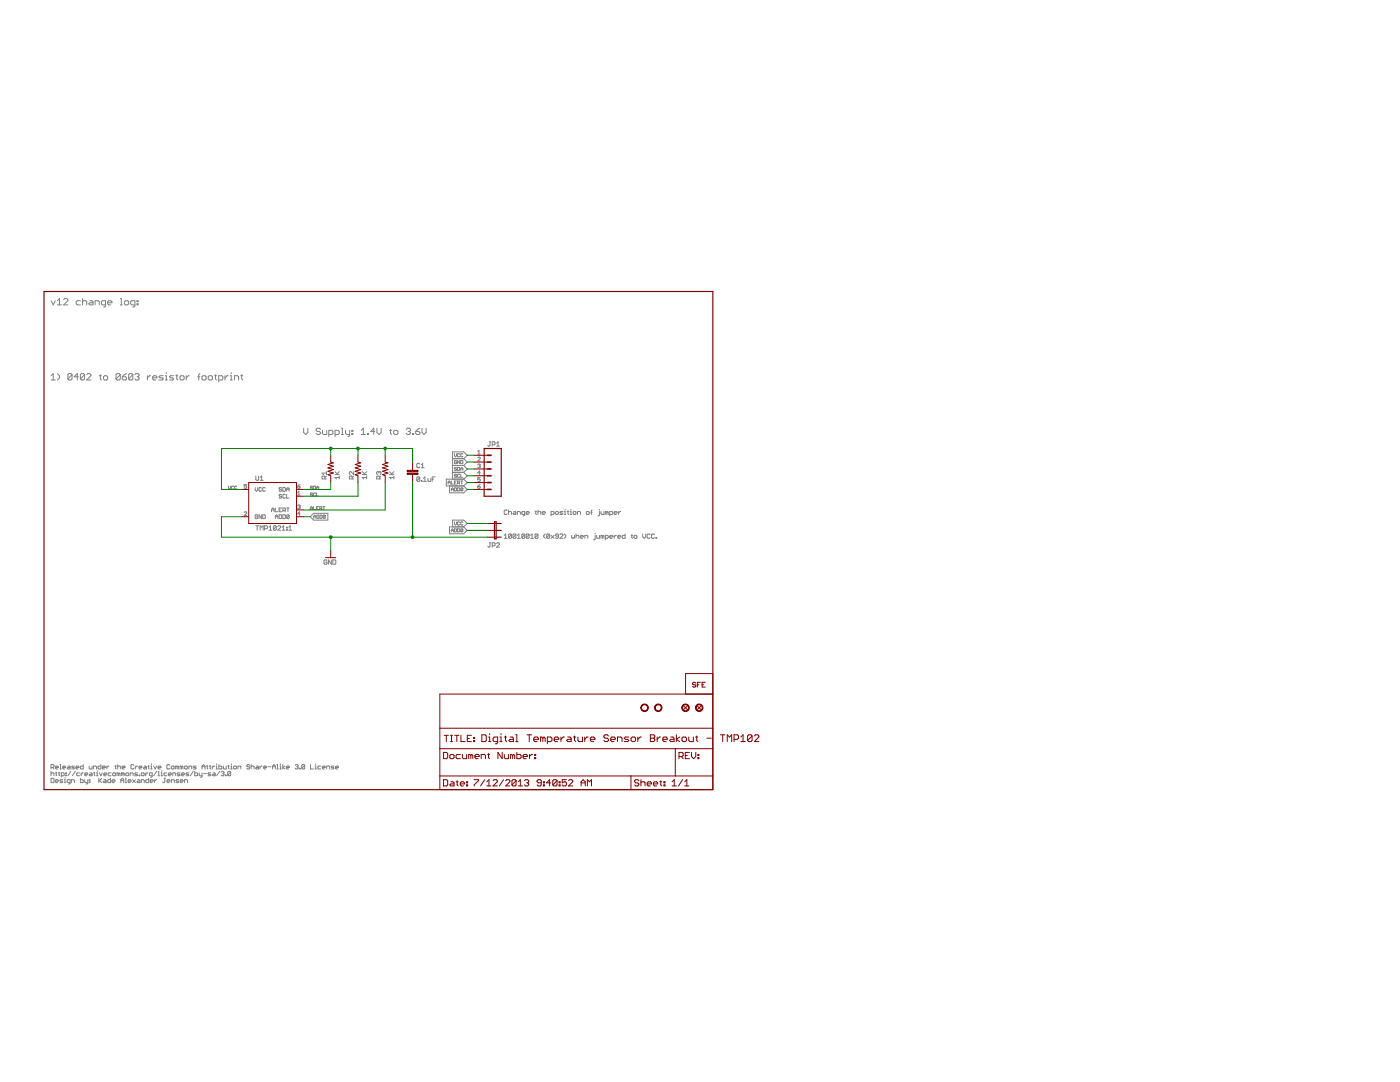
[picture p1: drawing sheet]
<svg xmlns="http://www.w3.org/2000/svg" width="279mm" height="216mm" viewBox="0 0 279 216" stroke-linecap="round" stroke-linejoin="round" font-family="sans-serif">
<g fill="none" stroke="#808080" stroke-width=".2">
<path d="M12.7 59.8l.2-.2h.4l.2 .2v.2l-.8 .8h.8M16.5 59.6v1.2M24 59.6h.2v1.2M10.2 60l.4 .8 .4-.8M10.2 75l.4-.5v1.3M10.2 75.8h.8M11.5 60l.4-.4v1.2M11.5 74.5l.4 .5v.4l-.4 .4M11.5 60.8h.8M14.4 74.8l-.2-.3h-.4l-.3 .3v.8M14.4 74.8v.8l-.2 .2h-.4l-.3-.2M14.4 74.8l-.9 .8"/>
<path d="M15.6 75.2h-.8l.6-.7v1.3M16 60h-.6l-.2 .2v.4l.2 .2h.6M16.5 60.2l.2-.2h.4l.2 .2v.6M16.9 74.8v.8l-.2 .2h-.4l-.3-.2M16.9 74.8l-.2-.3h-.4l-.3 .3v.8M16.9 74.8l-.9 .8M17.3 74.8l.2-.3h.4l.2 .3v.2l-.8 .8h.8M17.9 60h.5l.2 .2v.6h-.7l-.2-.2 .2-.2h.7M19 60.8v-.8h.6l.2 .2v.6M19.8 75h.4M20 74.8v.8l.2 .2M20.7 75.2l.2-.2h.4l.2 .2v.4l-.2 .2h-.4l-.2-.2z"/>
<path d="M21.1 60.8h-.7l-.2-.2v-.4l.2-.2h.7v1l-.4 .3M21.5 60.4h.8l-.2-.4h-.4l-.2 .2v.4l.2 .2h.4M24 60.8h.4M24 74.8v.8l-.2 .2h-.4l-.2-.2M24 74.8l-.2-.3h-.4l-.2 .3v.8M24 74.8l-.8 .8M24.4 75.2h.6l.3 .4-.3 .2h-.4l-.2-.2zM24.8 60.2l.2-.2h.5l.2 .2v.4l-.2 .2h-.5l-.2-.2zM25.3 74.5l-.9 .7M26.5 74.8l-.2-.3h-.4l-.2 .3v.8M26.5 74.8v.8l-.2 .2h-.4l-.2-.2M26.5 74.8l-.8 .8"/>
<path d="M26.9 60.8h-.6l-.2-.2v-.4l.2-.2h.6v1l-.4 .3M26.9 74.8l.2-.3h.5l.1 .3-.1 .4M27.3 60.6h.3v.2h-.3zM27.3 60h.3v.2h-.3zM27.3 75.2h.3M27.6 75.2l.1 .2-.1 .4h-.5l-.2-.2M29.4 75v.8M30.1 75h-.3l-.4 .4M30.5 75.4h.8l-.2-.4h-.4l-.2 .2v.4l.2 .2h.4M32.6 75h-.7l-.2 .2 .2 .2h.5l.2 .2-.2 .2h-.7M33 75.8h.4M33 75h.2v.8"/>
<path d="M33.2 74.4v.1M34.6 75h-.6l-.2 .2 .8 .4-.2 .2h-.6M35.1 75h.4M35.3 74.8v.8l.2 .2M36.1 75h.4l.2 .2v.4l-.2 .2h-.4l-.2-.2v-.4zM37.2 75v.8M37.8 75h-.2l-.4 .4M39.5 75.2h.4M39.9 74.5l-.2 .3v1M40.3 75.2l.2-.2h.4l.2 .2v.4l-.2 .2h-.4l-.2-.2zM41.6 75.2l.2-.2h.4l.2 .2v.4l-.2 .2h-.4l-.2-.2zM42.8 75h.4"/>
<path d="M43 74.8v.8l.2 .2M43.6 75.8h.7l.2-.2v-.4l-.2-.2h-.7v1.2M44.9 75v.8M45.5 75h-.2l-.4 .4M46 75.8h.4M46 75h.1v.8M46.1 74.4v.1M46.8 75.8v-.8h.6l.2 .2v.6M48 75h.5M48.2 74.8v.8l.3 .2M45.6 97v.4l.2 .2 .2-.2v-.4M46.6 97.1l-.1-.1-.3 .1 .1 .5 .3-.1"/>
<path d="M47.3 97.1l-.1-.1-.4 .1 .1 .5 .4-.1M49.2 96.7h-.5v.3l.3-.1 .2 .1-.1 .4-.4-.1M50.9 97.3v.5l.3 .2 .2-.2v-.5M51.1 95v.7l.1 .1 .4-.1v-.7M51.9 95.8h.6M51.9 95.3l.3-.3v.8M52.2 97.4l-.2-.1-.3 .1 .1 .6 .4-.1M52.9 97.4l-.1-.1-.4 .1 .2 .6 .3-.1M56.2 98.8l-.4-.2-.1 .3 .4 .1 .1 .3-.1 .1-.4-.1M56.2 97.4l-.4-.1-.1 .2 .4 .2 .1 .2-.1 .1-.4-.1M56.5 97.3l.5 .1-.2 .6h-.3zM57 98.8l-.2-.2-.3 .2 .1 .6 .4-.1"/>
<path d="M57.2 98.6v.8h.5M57.2 98v-.5l.3-.2 .2 .2v.5M57.2 97.7h.5M59.4 97h.4l.1 .3-.4 .1zM59.4 98.3l.2-.3v.8M59.4 98.8h.5M59.9 96.7l-.5 .3M60.6 85.4v.9l.4 .4 .4-.4v-.9M62.4 98.5l-.1-.1-.4 .1 .1 .2 .4 .1-.1 .2-.4-.1M62.4 97.1l-.1-.1-.4 .1 .5 .3-.1 .2-.4-.1M62.5 97l.5 .1-.1 .5h-.4zM63 98.5l-.1-.1-.4 .1v.4l.2 .1 .3-.1"/>
<path d="M63.2 97.3h.4M63.2 97.6v-.4l.2-.2 .2 .2v.4M63.2 98.4v.6h.4M63.9 85.7l-.2-.3h-.4l-.2 .5 .2 .2h.4l.2 .4-.2 .2h-.4l-.2-.2M64.4 85.9v.6l.2 .2h.6v-.8M64.9 95.6v-.5l-.2-.1-.4 .1v.5h.9M65.2 95l-.3 .3M65.2 94.4h-.9l.3 .3M65.2 94.1v.6M65.6 86.7h.6l.2-.2v-.4l-.2-.2h-.6v1.2M66.8 94.1l.6 .6M66.8 94.7h.9"/>
<path d="M66.9 86.7h.6l.2-.2v-.4l-.2-.2h-.6v1.2M67.7 95v.6M67.7 95.3h-.9l.3 .3M67.7 94.1l-.4 .5M68.1 85.4h.2v1.3M68.1 86.7h.4M69 85.9v.6l.2 .2h.6M69.8 85.9v1l-.4 .2M70.2 85.9h.2v.2h-.2zM70.2 86.5h.2v.2h-.2zM70.3 95.6v-.5l-.2-.1-.4 .1v.5h.9M70.6 94.1v.6l-.6-.6-.3 .2 .2 .4"/>
<path d="M70.6 95l-.3 .3M72.1 86.7h.8M72.1 85.9l.4-.5v1.3M72.3 94.7h.9M72.3 94.1l.6 .6M73.2 95.3h-.9l.3 .3M73.2 95v.6M73.2 94.1l-.5 .5M73.3 86.5h.3v.2h-.3zM74.8 86.1h-.8l.6-.7v1.3M75.2 85.4v.9l.4 .4 .5-.4v-.9M75.6 94.3l-.1-.2-.3 .2 .1 .4"/>
<path d="M75.6 94.3l.2-.2 .2 .2-.1 .4M75.6 94.3v.1M75.8 95.6v-.5l-.2-.1-.4 .1v.5h.8M76 95l-.2 .3M77.7 85.9h.4M77.7 94.7h.9M77.7 94.1l.6 .6M77.9 85.7v.8l.2 .2M78.6 86.1l.2-.2h.4l.2 .2v.4l-.2 .2h-.4l-.2-.2zM78.6 95.3h-.9l.3 .3M78.6 95v.6M78.6 94.1l-.4 .5"/>
<path d="M81.1 85.7l.2-.3h.4l.2 .3-.2 .4M81.5 86.1h.2M81.7 86.1l.2 .2-.2 .4h-.4l-.2-.2M82.3 86.5h.2v.2h-.2zM83 86.1h.6l.2 .4-.2 .2h-.4l-.2-.2zM83.8 92.6l-.2-.1-.4 .1v.6l.1 .1 .5-.1M83.8 95.3l-.5-.1-.1 .1v.6M83.8 95.3v.6l-.2 .2-.4-.2M83.8 95.3l-.6 .6M83.8 85.4l-.8 .7M84.1 95.9h.1v.2h-.1zM84.1 93.3h.5"/>
<path d="M84.1 92.8l.2-.3v.8M84.2 85.4v.9l.4 .4 .4-.4v-.9M84.5 96.1h.6M84.5 95.5l.3-.3v.9M85.4 95.5v.4l.1 .2h.5v-.6M86.3 95.6h.3M86.8 95.2h-.5v.9M89.4 96.6v-.4l.2-.2 .3 .2v.4M89.4 96.3h.5M89.7 97v1.3h2.8l.7-.6-.7-.7M90.1 97.7h.4M90.1 96v.6h.4"/>
<path d="M90.1 98v-.4l.2-.3 .2 .3v.4M90.3 92.9h2.2M90.3 91.5h2.2M90.3 94.3h2.2M90.7 90.5v.5l.2 .2 .2-.2v-.5M90.7 97.3l.4 .2-.1 .5h-.3zM90.7 96.3h.2M91.1 94.7l-.1-.1-.3 .1 .1 .2 .3 .1-.1 .2-.3-.1M91.1 92l-.1-.1-.3 .1 .1 .5 .3-.1v-.2h-.2M91.1 93.4l-.1-.1-.3 .1 .1 .2 .3 .1-.1 .2-.3-.1M91.1 96h-.4v.6h.4M91.3 96.4h.3l.1-.3-.4-.1v.6"/>
<path d="M91.3 93.3l.4 .1-.1 .5h-.3zM91.3 97.3l.4 .2-.1 .5h-.3zM91.5 96.4l.2 .2M91.7 90.6l-.1-.1-.3 .1v.5l.1 .1 .3-.1M91.7 91.9v.6l-.4-.6v.6M91.7 94.7l-.1-.1-.3 .1 .1 .5 .3-.1M91.9 91.9l.5 .1-.1 .5h-.4zM91.9 93.9v-.4l.3-.2 .2 .2v.4M91.9 94.6v.6h.5M91.9 96h.5M91.9 93.6h.5M92.2 96v.6"/>
<path d="M92.4 90.6l-.1-.1-.4 .1v.5l.2 .1 .3-.1M92.4 97.5l-.3-.2-.2 .6M92.4 97.5l-.1 .5-.4-.1M92.4 97.5l-.5 .4M92.5 95.6h-3.4v1.4h3.4M92.5 91.5l.7 .7-.7 .7M92.5 91.5l.7-.7-.7-.6h-2.2v5.4M92.5 94.3l.7 .6-.7 .7M92.5 95.6l.7 .7-.7 .7M92.5 92.9l.7 .7-.7 .7M95.3 91.4l.2-.2 .3 .2-.5 .6h.5M95.3 90.1l.3-.2v.7"/>
<path d="M95.3 90.6h.5M95.3 92.7l.4-.1 .1 .1-.1 .3M95.3 97h.4l.1 .3-.3 .1zM95.6 93h.1M95.7 93l.1 .1-.1 .2-.4-.1M95.8 95.3h-.5v.4l.3-.1 .2 .1-.1 .4-.4-.2M95.8 94.3h-.5l.4-.3v.7M95.8 96.7l-.5 .3M97.6 88.2h.3M97.8 88.2v.7l-.2 .1-.3-.1M98.2 88.8h.5l.1-.2-.1-.4h-.5v.8M99.1 89h.6"/>
<path d="M99.1 88.5l.3-.3v.8M48.7 102.3l.2-.2 .3 .2-.5 .6h.5M51.1 104.9h.5M51.3 104.9v.9M51.4 102.8l-.1-.1-.4 .1 .2 .7 .3-.1v-.3h-.2M51.9 105.8v-.9l.3 .3 .3-.3v.9M52.2 102.7v.8l-.5-.8v.8M52.4 102.7l.5 .1-.1 .7h-.4zM52.8 105.5h.4l.2-.2-.2-.4h-.4v.9M53.7 105.2l.3-.3v.9M53.7 105.8h.6M54.2 102.1v-.5l.2-.2 .3 .2v.5"/>
<path d="M54.2 101.7h.5M54.9 103.1h.6M54.9 101.4v.7h.6M54.9 103.5v-.5l.3-.3 .3 .3v.5M55.1 105.1l-.4-.2-.1 .2v.5M55.1 105.1v.5l-.1 .2-.4-.2M55.1 105.1l-.5 .5M55.4 105.1l.2-.2 .4 .2-.6 .7h.6M55.7 102.7l.5 .1-.1 .7h-.4zM55.7 101.7h.2M56.2 101.4h-.5v.7h.5M56.3 105.8h.6"/>
<path d="M56.3 105.2l.3-.3v.9M56.5 101.9h.3l.2-.4-.5-.1v.7M56.5 102.7l.5 .1-.2 .7h-.3zM56.7 101.9l.3 .2M57.2 105.6h.1v.2h-.1zM57.2 105.2h.1v.1h-.1zM57.2 101.4h.5M57.5 101.4v.7M57.6 105.8h.6M57.6 105.2l.3-.3v.9M57.7 102.8v.6l-.1 .1-.4-.1M57.7 102.8l-.1-.1-.4 .1v.6"/>
<path d="M57.7 102.8l-.5 .6M59.4 100.9l.4-.1 .1 .1-.1 .2M59.6 101.1h.2M59.8 101.1l.1 .2-.1 .2-.4-.1M59.9 102.5h-.5l.4-.4v.8M61.9 101.4h.5M61.9 101.7v-.4l.2-.2 .3 .2v.4M62.5 101.1v.6h.5M62.6 102.4h2.8v1.4h-2.8l-.7-.7zM62.6 103.1h.4M62.6 103.4v-.4l.2-.2 .2 .2v.4M63.2 101.4h.2"/>
<path d="M63.2 102.8l.4 .1-.1 .5h-.3zM63.6 101.1h-.4v.6h.4M63.8 101.5l.4-.1-.1-.3h-.3v.6M63.9 102.8l.4 .1-.1 .5h-.3zM64 101.5l.2 .2M64.4 101.1h.5M64.6 101.1v.6M64.9 102.9l-.4 .4M64.9 102.9l-.1 .5-.3-.1M64.9 102.9l-.1-.1-.3 .1v.4M65.3 111.9l-.2-.2-.4 .2v.5l.1 .2 .5-.2v-.2h-.3M66.1 111.7v.9l-.5-.9v.9"/>
<path d="M66.4 111.7h.5l.1 .2v.5l-.1 .2h-.5zM89.7 105.1h2.8l.7 .7-.7 .7h-2.8zM90.1 106.1v-.4l.2-.2 .2 .2v.4M90.1 105.8h.4M90.3 105.1v-1.3h2.2l.7 .7-.7 .6M90.7 104.1v.5l.2 .2 .2-.2v-.5M90.7 105.5l.4 .1-.1 .5h-.3zM91.3 105.5l.4 .1-.1 .5h-.3zM91.7 104.2l-.1-.1-.3 .1 .1 .6 .3-.1M92.4 104.2l-.1-.1-.4 .1 .2 .6 .3-.1M92.4 105.6l-.3-.1-.2 .5M92.4 105.6l-.1 .5-.4-.1"/>
<path d="M92.4 105.6l-.5 .4M97.6 108.3h.3M97.8 108.3v.8l-.2 .1-.3-.1M98.2 108.9h.5l.1-.1-.1-.5h-.5v.9M99.1 108.5l.2-.2 .4 .2-.6 .7h.6M100.6 106.8l.3-.2v.8M100.6 107.4h.6M101.2 101.9l-.1-.1-.5 .1v.6l.2 .2 .4-.2M101.5 101.8v.9M101.5 102.2l.4-.1 .2 .1v.5M102.1 106.7l-.2-.1-.4 .1v.6M102.1 106.7v.6l-.2 .1-.4-.1"/>
<path d="M102.1 106.7l-.6 .6M102.5 102.1l.5 .1v.5h-.5l-.1-.2 .1-.1h.5M103 106.7v.6l-.2 .1-.4-.1M103 106.7l-.2-.1-.4 .1v.6M103 106.7l-.6 .6M103.3 102.7v-.6h.4l.1 .1v.5M103.3 107.4h.5M103.3 106.8l.2-.2v.8M104.7 102.7h-.4l-.2-.2 .2-.4h.4v.7l-.3 .1M104.7 106.7v.6l-.1 .1-.5-.1M104.7 106.7l-.1-.1-.5 .1v.6M104.7 106.7l-.6 .6"/>
<path d="M105 102.4h.6l-.1-.3-.5 .1 .2 .5h.3M105.6 106.7l-.1-.1-.5 .1v.6M105.6 106.7v.6l-.1 .1-.5-.1M105.6 106.7l-.6 .6M105.9 107.4h.6M105.9 106.8l.3-.2v.8M106.8 102.1h.3M106.9 101.9v.6l.2 .2M107.4 102.2l.4-.1 .1 .1v.5M107.4 101.8v.9M107.4 106.7v.6l-.2 .1-.4-.1M107.4 106.7l-.2-.1-.4 .1v.6"/>
<path d="M107.4 106.7l-.6 .6M108.2 102.4h.6l-.1-.3-.5 .1v.3l.5 .2M108.8 106.6l-.3 .2v.3l.3 .3M109.7 106.7v.6l-.2 .1-.4-.1M109.7 106.7l-.2-.1-.4 .1v.6M109.7 106.7l-.6 .6M110 102.7h.4l.2-.5-.2-.1h-.4v.8M110 106.8l.6 .6M110.6 106.8l-.6 .6M110.9 102.2l.4-.1 .1 .4-.4 .2zM111.4 107h-.4l-.1-.2 .1-.2 .4 .1v.6l-.1 .1-.4-.1M111.7 106.7l.2-.1 .4 .1-.6 .7h.6"/>
<path d="M112.3 102.1h-.4l-.2 .1 .6 .3-.1 .2h-.5M112.6 102.7h.3M112.6 102.1h.2v.6M112.6 106.6l.3 .2v.3l-.3 .3M112.8 101.6v.2M113.2 102.1h.3M113.3 101.9v.6l.2 .2M113.8 102.7h.3M113.8 102.1h.1v.6M113.9 101.6v.2M114.1 106.8v.5l.1 .1 .5-.1v-.5M114.4 102.2l.4-.1 .2 .4-.5 .2z"/>
<path d="M115 106.6v.8M115 107l.4-.2 .1 .2v.4M115.3 102.7v-.6h.4l.1 .1v.5M115.8 107.1h.6l-.1-.3-.5 .2v.3l.5 .1M116.7 107.4v-.6h.5l.1 .2v.4M117 102.2l.5-.1 .1 .4-.4 .2zM117.9 102.2h.3M118.2 101.8l-.2 .1v.8M118.8 106.8v.8l-.3 .1M118.8 106.4v.2M119.1 106.8v.5l.1 .1h.4v-.6M119.6 102.1v.7l-.2 .1"/>
<path d="M119.6 101.6v.2M119.9 102.1v.4l.2 .2h.4v-.6M120.2 107l-.3-.2v.6M120.2 107l.2-.2 .1 .2v.4M120.2 107v.4M120.8 107.4h.4l.2-.1-.2-.5h-.4v.9M121.1 102.2l-.3-.1v.6M121.1 102.2v.5M121.1 102.2l.1-.1 .2 .1v.5M121.7 102.7h.4l.2-.5-.2-.1h-.4v.8M121.7 107.1h.6l-.2-.3-.4 .2v.3l.4 .1M122.6 102.4h.5l-.1-.3-.4 .1v.3l.4 .2"/>
<path d="M122.6 106.8v.6M123 106.8l-.4 .3M123.3 107.1h.6l-.2-.3-.4 .2v.3l.4 .1M123.4 102.1v.6M123.9 102.1l-.5 .3M124.8 106.6v.8h-.5l-.1-.4 .1-.2h.5M125.9 106.8h.3M126.1 106.7v.6l.1 .1M126.5 107l.5-.2 .1 .5-.4 .1zM128.3 106.6v.5l.3 .3 .3-.3v-.5M129.7 106.7l-.1-.1-.4 .1v.6l.1 .1 .4-.1M130.6 106.7l-.1-.1-.5 .1v.6l.2 .1 .4-.1"/>
<path d="M130.9 107.3h.2v.1h-.2zM10.2 155.3l.6 .1v.6l-.2 .2h-.4zM10.2 153.1h.4l.2-.4-.2-.1h-.4v.8M10.2 153.9v.9M10.2 154.4l.4-.2 .2 .2v.4M10.5 153.1l.3 .3M11.1 155.9h.5l-.1-.3-.4 .1v.3l.4 .2M11.1 153.1h.5l-.1-.2-.4 .1v.3l.4 .1M11.1 154.2h.2M11.2 154.1v.6l.1 .1M11.6 154.2h.3M11.8 154.1v.6l.1 .1"/>
<path d="M11.9 152.6h.2v.8M11.9 153.4h.3M12.2 154.8h.5l.1-.4-.1-.2h-.5v.9M12.5 155.6h-.4l-.2 .1 .6 .3-.1 .2h-.5M12.5 153.1h.6l-.1-.2-.5 .1v.3l.5 .1M12.8 155.6h.2v.6M12.8 156.2h.3M13 155.2v.1M13.1 154.2l.2 .2zM13.1 154.7l.2 .1zM13.5 152.9l.5 .1v.4h-.5l-.1-.1 .1-.2h.5M14 156.2h-.5l-.1-.2 .1-.4h.5v.7l-.3 .1"/>
<path d="M14.1 153.9l-.6 .9M14.3 156.2v-.6h.4l.2 .1v.5M14.9 152.9l-.6 .1 .6 .3-.2 .1h-.4M15 153.9l-.6 .9M15.2 153.1h.5l-.1-.2-.4 .1v.3l.4 .1M15.9 154.2h-.4l-.2 .2 .2 .4h.4M16 155.3v.9h.5l.1-.5-.1-.1h-.5M16.2 154.2v.6M16.6 152.6v.8h-.4l-.2-.1 .2-.4h.4M16.6 154.2l-.4 .3M16.9 155.6v.4l.2 .2h.4M16.9 154.5h.6l-.1-.3-.5 .2v.3l.5 .1"/>
<path d="M17.5 155.6v.7l-.3 .1M17.8 155.6h.1v.1h-.1zM17.8 156h.1v.2h-.1zM17.8 152.9v.4l.1 .1h.5v-.5M17.9 154.2l.5 .2v.4h-.5l-.1-.1 .1-.2h.5M18.7 153.4v-.5l.6 .1v.4M18.7 154.2h.3M18.8 154.1v.6l.2 .1M19.3 154.2h.1v.6M19.3 154.8h.3M19.4 153.8v.1M19.7 155.3v.9"/>
<path d="M19.8 154.2l.3 .6 .3-.6M19.9 155.7l.4 .5M20.1 152.6v.8h-.4l-.1-.1 .1-.4h.4M20.3 155.3l-.6 .6M20.4 153.1h.6l-.1-.2-.5 .1v.3l.5 .1M20.7 154.5h.6l-.1-.3-.5 .2v.3l.5 .1M20.7 155.6l.5 .1v.5h-.5l-.1-.2 .1-.1h.5M21.3 152.9v.5M21.7 152.9l-.4 .2M22.1 155.3v.9h-.5l-.1-.5 .1-.1h.5M22.2 154.2h-.5l-.1 .2 .1 .4h.5M22.4 155.9h.5l-.1-.3-.4 .1v.3l.4 .2"/>
<path d="M22.5 154.4l.4-.2 .2 .5-.5 .1zM22.9 152.9h.3M23.1 152.7l.1 .7M23.5 153l.4-.1 .2 .1v.4M23.5 152.6v.8M23.6 154.4l.2-.2 .1 .2v.4M23.6 154.4l-.3-.2v.6M23.6 154.4v.4M24.1 156.2v-.6l.3-.3 .3 .3v.6M24.1 155.7h.6M24.4 153.1h.6l-.2-.2-.4 .1v.3l.4 .1M24.5 154.4l.2-.2 .1 .2v.4"/>
<path d="M24.5 154.4l-.3-.2v.6M24.5 154.4v.4M25 156.2h.3M25 155.3h.1v.9M25.1 154.4l.4-.2 .2 .5-.4 .1zM25.6 155.9h.6l-.2-.3-.4 .1v.3l.4 .2M26 154.8v-.6h.4l.2 .2v.4M26.5 155.6l.5 .6M26.7 152.7l-.1-.1-.5 .1v.6l.2 .1 .4-.1M27 152.9v.5M27 155.6l-.5 .6M27.5 152.9l-.5 .2"/>
<path d="M27.5 154.2h-.5l-.1 .2 .6 .3-.6 .1M27.5 155.6l.4 .1v.5h-.4l-.2-.2 .2-.1h.4M27.7 153.1h.6l-.1-.2-.5 .1v.3l.5 .1M27.7 154.7l.2 .1zM28.2 156.2v-.6h.4l.2 .1v.5M28.3 154.2l.5 .2-.2 .4-.4-.1zM28.8 152.9l.4 .1v.4h-.4l-.2-.1 .2-.2h.4M29.1 154.2v.6M29.5 152.9h.3M29.5 154.2l-.4 .3M29.7 152.7l.1 .7M29.7 155.3v.9h-.5l-.1-.2 .1-.4h.5"/>
<path d="M30 155.9h.5l-.1-.3-.4 .1 .1 .5h.3M30.1 153.4h.3M30.1 152.9h.1v.5M30.2 152.4v.2M30.4 154.8l-.6-.1 .1-.5h.5v.7l-.3 .2M30.7 152.9l.3 .5 .3-.5M30.8 155.6v.6M31.3 153.9l-.6 .9M31.3 155.6l-.5 .3M31.5 153.1h.6l-.1-.2-.5 .1 .2 .4h.3M31.5 154.8h.3M31.5 153.9h.2v.9"/>
<path d="M32.1 154.2h.2v.6M32.1 154.8h.3M32.3 153.8v.1M32.7 155.3h.3M32.9 155.3v.7l-.2 .2-.3-.2M33.3 154.2h-.4l-.2 .2 .2 .4h.4M33.3 155.9h.6l-.1-.3-.5 .1 .2 .5h.3M33.6 154.5h.6l-.2-.3-.4 .2v.3l.4 .1M33.9 152.7l-.2-.1-.4 .1v.6l.1 .1 .5-.1M34.2 153l.4-.1 .2 .4-.5 .1zM34.2 156.2v-.6h.4l.2 .1v.5M34.5 154.8v-.6h.4l.2 .2v.4"/>
<path d="M35.3 153l-.2-.1v.5M35.3 153v.4M35.3 153l.2-.1 .1 .1v.4M35.7 155.6h-.5l-.1 .1 .1 .2 .5 .1-.2 .2h-.4M35.9 154.2h-.4l-.2 .2 .6 .3-.6 .1M36 155.9h.5l-.1-.3-.4 .1v.3l.4 .2M36.2 153l.2-.1 .1 .1v.4M36.2 154.5h.6l-.1-.3-.5 .2v.3l.5 .1M36.2 153l-.3-.1v.5M36.2 153v.4M36.8 153l.5-.1 .1 .4-.4 .1zM36.8 156.2v-.6h.5l.1 .1v.5"/>
<path d="M37.7 153.4v-.5l.6 .1v.4M37.7 154.2h-.4l-.2 .2 .6 .3-.6 .1M38.6 153.9l-.6 .9M38.9 153.9v.9l.6-.1-.2-.5h-.4M39.2 152.9l-.6 .1 .6 .3-.2 .1h-.4M39.8 154.2v.5l.5 .1M40.3 153.4v-.5l.3-.3 .3 .3v.5M40.3 154.2v.7l-.3 .2M40.3 153h.6M40.6 154.4h.6M41.2 152.9h.3M41.4 152.7l.1 .7"/>
<path d="M41.8 152.9h.3M41.9 152.7v.6l.2 .1M42.1 154.2h-.5l-.1 .2 .1 .1 .5 .2-.6 .1M42.4 152.9v.5M42.5 154.2l.4 .2v.4h-.4l-.1-.1 .1-.2h.4M42.8 152.9l-.4 .2M43.1 153.4h.3M43.1 152.9h.1v.5M43.2 152.4v.2M43.7 152.6v.8h.4l.2-.1-.2-.4h-.4M43.8 153.9l-.6 .9M44.1 154.1l.5-.2 .1 .2-.1 .3"/>
<path d="M44.4 154.4h.2M44.6 152.9v.4l.1 .1h.4v-.5M44.6 154.4l.1 .1-.1 .3-.5-.1M45 154.7l.1 .1zM45.4 152.9h.3M45.6 152.7v.6l.1 .1M46 153.4h.3M46 152.9h.2v.5M46 154.1v.6l-.1 .1-.5-.1M46 154.1l-.1-.2-.5 .2v.6M46 154.1l-.6 .6M46.2 152.4v.2"/>
<path d="M46.6 153l.5-.1 .1 .4-.4 .1zM47.5 153.4v-.5l.6 .1v.4M49.8 152.7l-.1-.1-.4 .1 .1 .3 .4 .1-.1 .3-.4-.1M50.1 153l.5-.1 .1 .1v.4M50.1 152.6v.8M51.2 152.9l.4 .1v.4h-.4l-.2-.1 .2-.2h.4M51.9 152.9v.5M52.3 152.9l-.4 .2M52.6 153.1h.6l-.1-.2-.5 .1 .2 .4h.3M53.5 153h.6M54.4 153.4v-.5l.3-.3 .2 .3v.5M54.4 153h.5"/>
<path d="M55.2 152.6h.2v.8M55.2 153.4h.3M55.8 153.4h.3M55.8 152.9h.2v.5M56 152.4v.2M56.4 152.6v.8M56.9 152.9l-.5 .2 .5 .3M57.1 153.1h.6l-.1-.2-.5 .1 .2 .4h.3M58.9 152.7l.5-.1 .1 .1-.1 .3M59.2 153h.2M59.4 153l.1 .1-.1 .3-.5-.1M59.8 153.3l.1 .1z"/>
<path d="M60.8 152.7l-.4-.1-.2 .1v.6M60.8 152.7v.6l-.1 .1-.5-.1M60.8 152.7l-.6 .6M62 152.6v.8h.6M62.9 153.4h.3M62.9 152.9h.1v.5M63 152.4v.2M64 152.9l-.6 .1 .2 .4h.4M64.3 153.1h.6l-.2-.2-.4 .1v.3l.4 .1M65.2 153.4v-.5l.6 .1v.4M66.7 152.9l-.6 .1 .6 .3-.2 .1h-.4M67 153.1h.5l-.1-.2-.4 .1v.3l.4 .1"/>
</g>
<g fill="none" stroke="#800000" stroke-width=".2">
<path d="M48.3 97.7h1.3M49.6 96.3h9.6v8.2h-9.6zM59.2 97.7h1.3M59.2 99h1.3M66 90.8v1.4l.5 .2-1.1 .3 1.1 .3-1.1 .4 1.1 .3-1.1 .3 1.1 .4-1.1 .3 .6 .2v1.4M71.4 90.8v1.4l.6 .2-1.1 .3 1.1 .3-1.1 .4 1.1 .3-1.1 .3 1.1 .4-1.1 .3 .5 .2v1.4M76.9 90.8v1.4l.5 .2-1.1 .3 1.1 .3-1.1 .4 1.1 .3-1.1 .3 1.1 .4-1.1 .3 .6 .2v1.4M82.3 92.2v1.6M82.3 94.7v1.6M94.6 90.8h2.7M94.6 92.2h2.7M94.6 93.6h2.7"/>
<path d="M94.6 94.9h2.7M94.6 96.3h2.7M94.6 97.7h2.7M48.3 103.1h1.3M59.2 103.1h1.3M59.2 101.7h1.3M65 111.3h2M66 109.9v1.4M97.3 104.5h2.1M97.3 105.8h2.1M97.3 107.2h2.1M136.8 138.5v-4.1h5.5v23.2h-54.5v-19.1h54.5"/>
<path d="M138.9 136.3l-.2-.2h-.3l-.2 .4 .2 .1h.3l.2 .3-.2 .2-.5-.2M139.2 136.6h.3M139.8 136.1h-.6v1M140.1 136.6h.3M140.8 136.1h-.7v1h.7M87.8 149.4h54.5M87.8 154.8h54.5M87.8 145.3h54.5M88.5 150.1h.6l.2 .2v.9l-.2 .2h-.6zM88.5 155.6h.6l.2 .2v.8l-.2 .2h-.6zM88.6 146.7h.9M89.1 146.7v1.3"/>
<path d="M89.8 150.7l.2-.2h.4l.2 .2v.5l-.2 .2h-.4l-.2-.2zM89.9 146.7h.4M89.9 148h.4M90 156h.4l.2 .2v.6h-.6l-.2-.2 .2-.2h.6M90.1 146.7v1.3M90.7 146.7h.9M91 156h.4M91.2 146.7v1.3M91.2 155.8v.8l.2 .2M91.9 156.4h.8l-.2-.4h-.4l-.2 .2v.4l.2 .2h.4M91.9 150.5h-.7l-.2 .2v.5l.2 .2h.7M92 146.7v1.3h.8"/>
<path d="M92.3 150.5v.7l.2 .2h.6v-.9M93.1 156.6h.2v.2h-.2zM93.1 156h.2v.2h-.2zM93.3 147.4h.4M94 150.7l-.5-.2v.9M94 150.7v.7M94 150.7l.1-.2 .3 .2v.7M94.1 146.7h-.8v1.3h.8M94.5 147.8h.2v.2h-.2zM94.5 147.2h.2v.2h-.2zM94.6 155.6h.9v.2l-.9 .8v.2M94.8 151h.8l-.2-.5h-.4l-.2 .2v.5l.2 .2h.4"/>
<path d="M96 151.4v-.9h.7l.2 .2v.7M96.2 146.6h.6l.2 .3v.8l-.2 .3h-.6zM96.7 155.6l-.8 1.2M97.2 156.8h.8M97.2 156l.4-.4v1.2M97.3 150.5h.4M97.5 150.3v.9l.2 .2M97.5 148h.5M97.5 147.1h.2v.9M97.7 146.4v.2M98.4 155.8l.2-.2h.4l.3 .2v.2l-.9 .8h.9M99.3 148h-.7l-.2-.3v-.4l.2-.2h.7v1.1l-.2 .2h-.3"/>
<path d="M99.8 148h.4M99.8 147.1h.2v.9M100 146.4v.2M100.2 150.1v1.3l-.8-1.3v1.3M100.5 155.6l-.8 1.2M100.6 150.5v.7l.2 .2h.7v-.9M100.7 147.1h.4M100.9 146.9v.8l.2 .3M100.9 155.8l.2-.2h.4l.2 .2v.2l-.8 .8h.8M101.8 147.1h.4l.3 .2v.7h-.7l-.2-.3 .2-.2h.7M102.3 150.7l-.4-.2v.9M102.3 150.7v.7"/>
<path d="M102.3 150.7l.2-.2 .2 .2v.7M102.9 148h.5M102.9 146.6h.2v1.4M103 155.8v.8l-.2 .2h-.4l-.2-.2M103 155.8l-.2-.2h-.4l-.2 .2v.8M103 155.8l-.8 .8M103.1 150.1v1.3h.7l.2-.2v-.5l-.2-.2h-.7M103.4 156.8h.9M103.4 156l.4-.4v1.2M104.4 151h.8l-.2-.5h-.4l-.2 .2v.5l.2 .2h.4M104.7 155.8l.2-.2h.4l.2 .2-.2 .4M105.1 156.2h.2"/>
<path d="M105.2 146.6h.9M105.3 156.2l.2 .2-.2 .4h-.4l-.2-.2M105.6 146.6v1.4M105.7 150.5v.9M106.3 150.5h-.2l-.4 .5M106.5 147.5h.9v-.2l-.2-.2h-.4l-.3 .2v.4l.3 .3h.4M106.7 151.2h.2v.2h-.2zM106.7 150.5h.2v.2h-.2zM108 156.2h-.6l-.2-.2 .2-.4h.4l.2 .2v.8l-.2 .2h-.4l-.2-.2M108.3 147.3l-.2-.2h-.2v.9M108.3 147.3v.7M108.3 147.3l.3-.2 .2 .2v.7"/>
<path d="M108.4 156.6h.2v.2h-.2zM108.4 156h.2v.2h-.2zM109.2 148h.7l.3-.3v-.4l-.3-.2h-.7v1.3M109.9 156.2h-.8l.6-.6v1.2M110.6 147.5h.9v-.2l-.2-.2h-.5l-.2 .2v.4l.2 .3h.5M111.2 155.8v.8l-.2 .2h-.5l-.2-.2M111.2 155.8l-.2-.2h-.5l-.2 .2v.8M111.2 155.8l-.9 .8M111.6 156.6h.2v.2h-.2zM111.6 156h.2v.2h-.2zM112 147.1v.9M112.6 147.1h-.2l-.4 .4"/>
<path d="M113 155.6h-.8v.6l.6-.2 .2 .2v.4l-.2 .2h-.4l-.2-.2M113.3 147.1h.4l.3 .2v.7h-.7l-.2-.3 .2-.2h.7M113.5 155.8l.2-.2h.4l.2 .2v.2l-.8 .8h.8M114.4 147.1h.5M114.7 146.9v.8l.2 .3M115.3 147.1v.6l.3 .3h.6v-.9M116 156.2h.8M116 156.8v-.8l.4-.4 .4 .4v.8M116.7 147.1v.9M117.2 156.8v-1.2l.4 .4 .4-.4v1.2M117.4 147.1h-.3l-.4 .4M117.8 147.5h.9v-.2l-.2-.2h-.5l-.2 .2v.4l.2 .3h.5"/>
<path d="M121.4 146.9l-.2-.3h-.4l-.3 .3 .3 .4h.4l.2 .2-.2 .5h-.4l-.3-.3M121.9 147.5h.9v-.2l-.2-.2h-.5l-.2 .2v.4l.2 .3h.5M123.2 148v-.9h.7l.2 .2v.7M125.5 147.1h-.7l-.2 .2 .2 .2h.5l.2 .2-.2 .3h-.7M125.9 154.8v2.8M126.2 147.1h.4l.3 .2v.4l-.3 .3h-.4l-.3-.3v-.4zM127.3 147.1v.9M127.5 155.8l-.2-.2h-.4l-.2 .4 .2 .2h.4l.2 .4-.2 .2h-.4l-.2-.2M127.9 156.2l.2-.2h.4l.2 .2v.6M127.9 155.6v1.2M128 147.1h-.2l-.5 .4M129.2 156.4h.8l-.2-.4h-.4l-.2 .2v.4l.2 .2h.4"/>
<path d="M129.8 146.6h.7l.2 .3-.2 .4 .2 .4-.2 .3h-.7zM129.8 147.3h.7M130.4 156.4h.9l-.3-.4h-.4l-.2 .2v.4l.2 .2h.4M131.1 147.1v.9M131.7 156h.4M131.8 147.1h-.2l-.5 .4M131.9 155.8v.8l.2 .2M132.3 147.5h.9l-.3-.4h-.4l-.2 .2v.4l.2 .3h.4M132.5 156.6h.2v.2h-.2zM132.5 156h.2v.2h-.2zM133.9 147.1h.4l.2 .2v.7h-.6l-.3-.3 .3-.2h.6M134.1 156.8h.9"/>
<path d="M134.1 156l.5-.4v1.2M134.8 149.4v5.4M135 146.6v1.4M135.5 151h.6l.2-.3v-.4l-.2-.2h-.6v1.3M135.7 147.1l-.7 .4 .7 .5M135.9 151l.4 .4M136.1 147.3l.2-.2h.5l.2 .2v.4l-.2 .3h-.5l-.2-.3zM136.2 155.6l-.8 1.2M136.4 140.8l.8 .8M136.7 156.8h.8M136.7 156l.4-.4v1.2M136.8 150.7h.4"/>
<path d="M137.2 140.8l-.8 .8M137.5 147.1v.6l.2 .3h.7v-.9M137.6 150.1h-.8v1.3h.8M138 150.1v.9l.4 .4 .5-.4v-.9M138.8 147.1h.5M139 146.9v.8l.3 .3M139.1 140.8l.9 .8M139.3 151.2h.2v.2h-.2zM139.3 150.5h.2v.2h-.2zM140 140.8l-.9 .8M141.1 147.3h.9M143.8 146.6h.9"/>
<path d="M144.2 146.6v1.4M145.1 148v-1.4l.5 .5 .4-.5v1.4M146.5 147.5h.7l.2-.2v-.4l-.2-.3h-.7v1.4M147.8 148h.9M147.8 147.1l.5-.5v1.4M150.1 146.9v.8l-.2 .3h-.5l-.2-.3M150.1 146.9l-.2-.3h-.5l-.2 .3v.8M150.1 146.9l-.9 .8M150.6 146.9l.2-.3h.4l.2 .3v.2l-.8 .9h.8"/>
</g>
<g fill="#800000" stroke="#800000" stroke-width=".2">
<path d="M81.3 94.4h2.1v.3h-2.1z"/>
<path d="M81.3 93.9h2.1v.2h-2.1z"/>
</g>
<g fill="#800000" stroke="#800000" stroke-width=".2">
<path d="M139 140.7a.75 .75 0 0 1 1.2 .1 .75 .75 0 0 1-.4 1.1 .75 .75 0 0 1-1-.7h.1a.62 .62 0 0 1 .9-.6 .62 .62 0 0 1 .2 1.1 .62 .62 0 0 1-1-.3l-.2-.2z" fill-rule="evenodd"/>
<path d="M136.2 140.7a.75 .75 0 0 1 1.2 .1 .75 .75 0 0 1-.4 1.1 .75 .75 0 0 1-.9-.7h.1a.62 .62 0 0 1 .9-.5 .62 .62 0 0 1 .1 1.1 .62 .62 0 0 1-1-.4v-.2h-.1z" fill-rule="evenodd"/>
<path d="M130.8 140.7a.74 .74 0 0 1 1.2 .1 .74 .74 0 0 1-.4 1.1 .74 .74 0 0 1-1-.7h.1a.61 .61 0 0 1 .9-.6 .61 .61 0 0 1 .2 1 .61 .61 0 0 1-1-.2l-.2-.2z" fill-rule="evenodd"/>
<path d="M128.1 140.7a.75 .75 0 0 1 1.2 .1 .75 .75 0 0 1-.4 1.1 .75 .75 0 0 1-1-.7h.1a.62 .62 0 0 1 .9-.5 .62 .62 0 0 1 .1 1.1 .62 .62 0 0 1-.9-.4l-.1-.2h-.1z" fill-rule="evenodd"/>
</g>
<path d="M8.8 58.2h133.5v99.4h-133.5zM96.6 89.5h3.4v9.5h-3.4zM98.7 104.1h.3v3.4h-.3zM99.4 104.5h.6M99.4 105.8h.6M99.4 107.2h.6" fill="none" stroke="#800000" stroke-width=".23"/>
<path d="M97.3 93.6h.7M97.3 92.2h.7M97.3 90.8h.7M97.3 96.3h.7M97.3 94.9h.7M97.3 97.7h.7" fill="none" stroke="#800000" stroke-width=".34"/>
<g fill="none" stroke="#008000" stroke-width=".2">
<path d="M66 89.5v1.3M66 96.3v1.4h-5.5M71.4 96.3v2.7h-10.9M71.4 89.5v1.3M76.9 96.3v5.4h-16.4M76.9 89.5v1.3M82.3 92.2v-2.7h-38.1v8.2h4.1M82.3 96.3v10.9M93.2 92.2h1.4M93.2 94.9h1.4M93.2 96.3h1.4M93.2 93.6h1.4"/>
<path d="M93.2 97.7h1.4M93.2 90.8h1.4M48.3 103.1h-4.1v4.1h53.1M60.5 103.1h1.4M66 107.2v2.7M93.2 105.8h4.1M93.2 104.5h4.1"/>
</g>
<g fill="#008000" stroke="#008000" stroke-width=".2">
<circle cx="66" cy="107.2" r=".28"/>
<circle cx="82.3" cy="107.2" r=".28"/>
<circle cx="71.4" cy="89.5" r=".28"/>
<circle cx="66" cy="89.5" r=".28"/>
<circle cx="76.9" cy="89.5" r=".28"/>
</g>
</svg>
